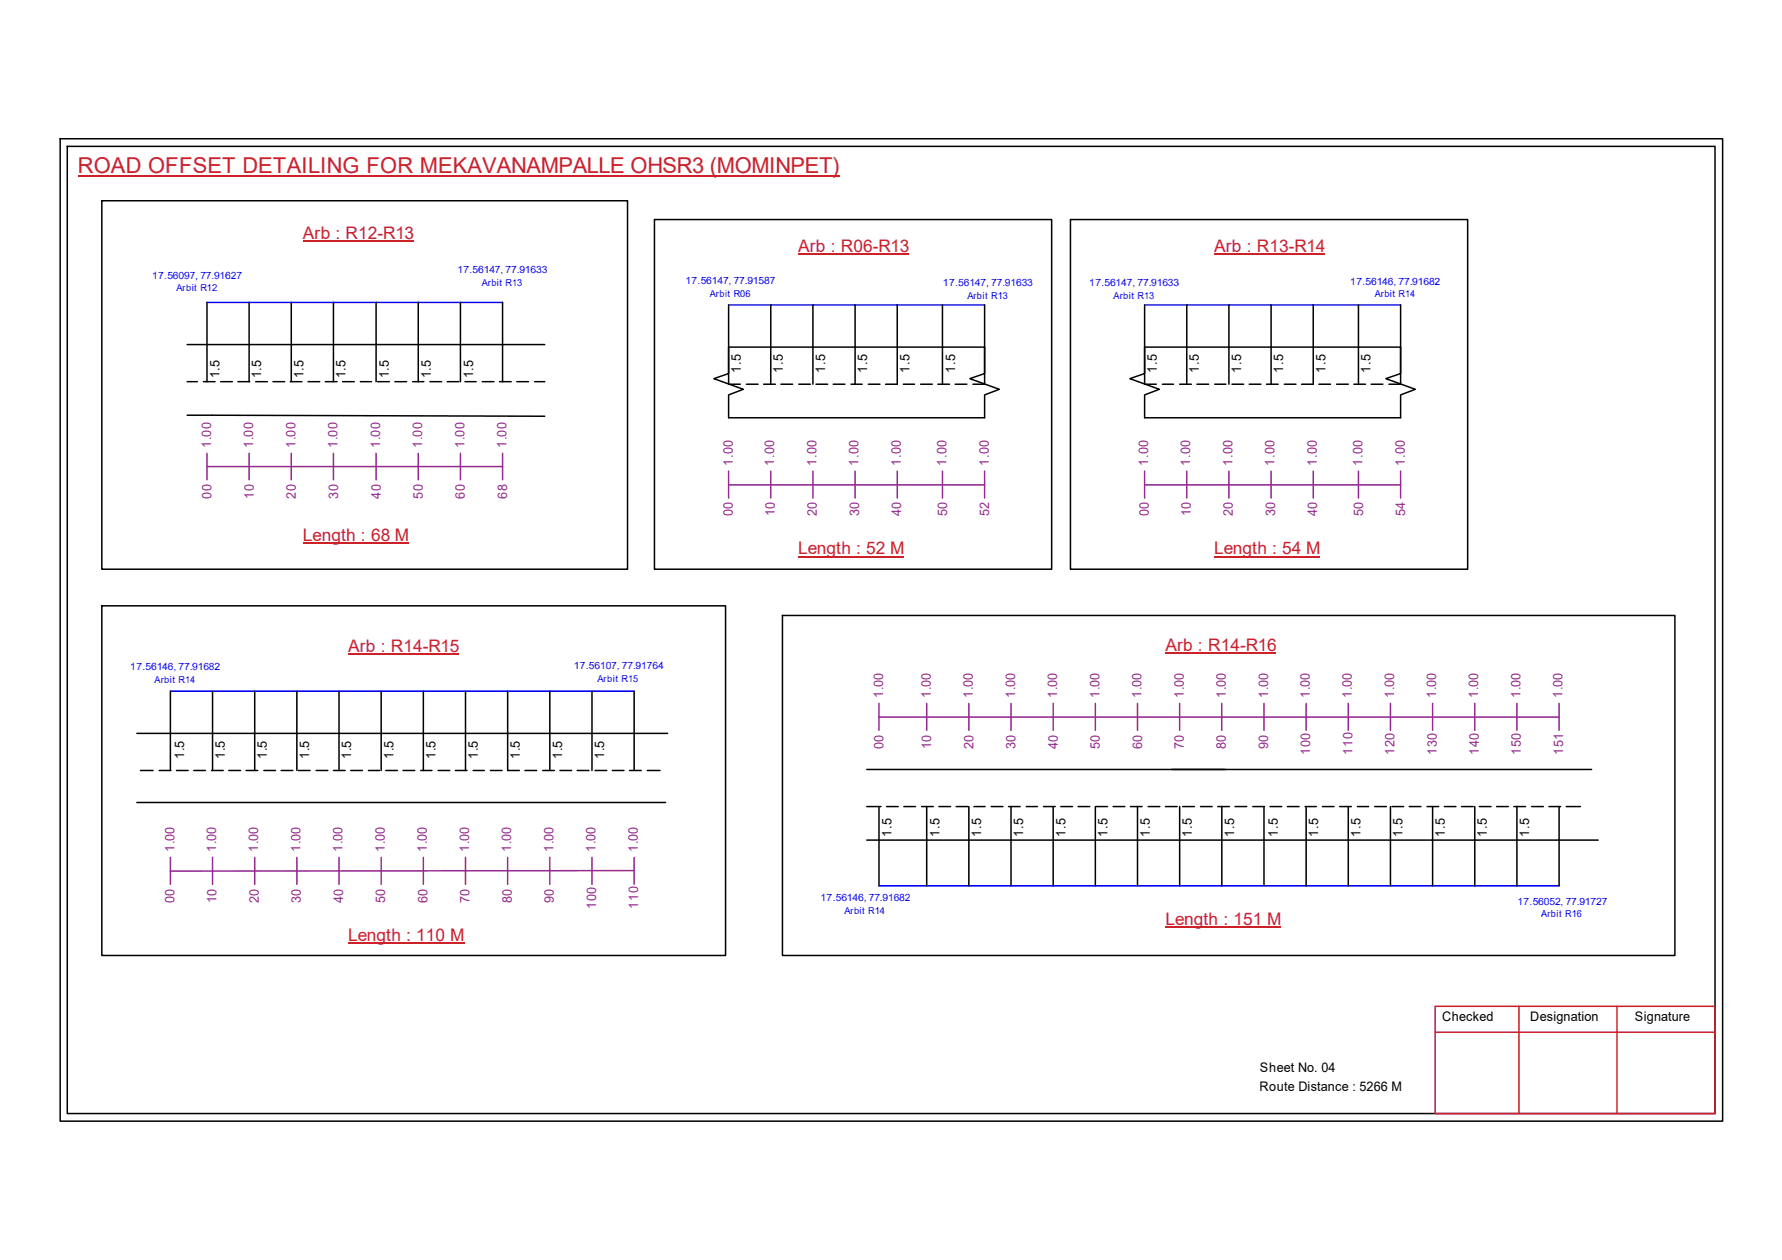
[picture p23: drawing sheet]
<svg xmlns="http://www.w3.org/2000/svg" width="297mm" height="210mm" viewBox="0 0 297 210" stroke-linecap="round" stroke-linejoin="round" font-family="sans-serif">
<defs><g id="words">
<text font-size="3.6" fill="#cd2027" x="13" y="28.9">ROAD OFFSET DETAILING FOR MEKAVANAMPALLE OHSR3 (MOMINPET)</text>
<g font-size="2.9" fill="#cd2027">
<text x="50.5" y="39.8">Arb : R12-R13</text>
<text x="133" y="42">Arb : R06-R13</text>
<text x="202.4" y="42">Arb : R13-R14</text>
<text x="50.5" y="90.2">Length : 68 M</text>
<text x="133.1" y="92.4">Length : 52 M</text>
<text x="202.4" y="92.4">Length : 54 M</text>
<text x="58" y="108.6">Arb : R14-R15</text>
<text x="194.3" y="108.4">Arb : R14-R16</text>
<text x="194.3" y="154.1">Length : 151 M</text>
<text x="58" y="156.7">Length : 110 M</text>
</g>
<g font-size="2.2">
<text x="36.6" y="63" transform="rotate(-90 36.6 63)">1.5</text>
<text x="43.6" y="63" transform="rotate(-90 43.6 63)">1.5</text>
<text x="50.6" y="63" transform="rotate(-90 50.6 63)">1.5</text>
<text x="57.6" y="63" transform="rotate(-90 57.6 63)">1.5</text>
<text x="64.8" y="63" transform="rotate(-90 64.8 63)">1.5</text>
<text x="71.8" y="63" transform="rotate(-90 71.8 63)">1.5</text>
<text x="78.9" y="63" transform="rotate(-90 78.9 63)">1.5</text>
<text x="123.5" y="62.1" transform="rotate(-90 123.5 62.1)">1.5</text>
<text x="130.5" y="62.1" transform="rotate(-90 130.5 62.1)">1.5</text>
<text x="137.5" y="62.1" transform="rotate(-90 137.5 62.1)">1.5</text>
<text x="144.6" y="62.1" transform="rotate(-90 144.6 62.1)">1.5</text>
<text x="151.6" y="62.1" transform="rotate(-90 151.6 62.1)">1.5</text>
<text x="159.2" y="62.1" transform="rotate(-90 159.2 62.1)">1.5</text>
<text x="192.8" y="62.1" transform="rotate(-90 192.8 62.1)">1.5</text>
<text x="199.9" y="62.1" transform="rotate(-90 199.9 62.1)">1.5</text>
<text x="206.9" y="62.1" transform="rotate(-90 206.9 62.1)">1.5</text>
<text x="213.9" y="62.1" transform="rotate(-90 213.9 62.1)">1.5</text>
<text x="220.9" y="62.1" transform="rotate(-90 220.9 62.1)">1.5</text>
<text x="228.5" y="62.1" transform="rotate(-90 228.5 62.1)">1.5</text>
<text x="30.7" y="126.4" transform="rotate(-90 30.7 126.4)">1.5</text>
<text x="37.5" y="126.4" transform="rotate(-90 37.5 126.4)">1.5</text>
<text x="44.5" y="126.4" transform="rotate(-90 44.5 126.4)">1.5</text>
<text x="51.5" y="126.4" transform="rotate(-90 51.5 126.4)">1.5</text>
<text x="58.5" y="126.4" transform="rotate(-90 58.5 126.4)">1.5</text>
<text x="65.6" y="126.4" transform="rotate(-90 65.6 126.4)">1.5</text>
<text x="72.6" y="126.4" transform="rotate(-90 72.6 126.4)">1.5</text>
<text x="79.6" y="126.4" transform="rotate(-90 79.6 126.4)">1.5</text>
<text x="86.7" y="126.4" transform="rotate(-90 86.7 126.4)">1.5</text>
<text x="93.7" y="126.4" transform="rotate(-90 93.7 126.4)">1.5</text>
<text x="100.7" y="126.4" transform="rotate(-90 100.7 126.4)">1.5</text>
<text x="148.6" y="139.4" transform="rotate(-90 148.6 139.4)">1.5</text>
<text x="156.6" y="139.4" transform="rotate(-90 156.6 139.4)">1.5</text>
<text x="163.5" y="139.4" transform="rotate(-90 163.5 139.4)">1.5</text>
<text x="170.6" y="139.4" transform="rotate(-90 170.6 139.4)">1.5</text>
<text x="177.6" y="139.4" transform="rotate(-90 177.6 139.4)">1.5</text>
<text x="184.6" y="139.4" transform="rotate(-90 184.6 139.4)">1.5</text>
<text x="191.6" y="139.4" transform="rotate(-90 191.6 139.4)">1.5</text>
<text x="198.7" y="139.4" transform="rotate(-90 198.7 139.4)">1.5</text>
<text x="205.7" y="139.4" transform="rotate(-90 205.7 139.4)">1.5</text>
<text x="213" y="139.4" transform="rotate(-90 213 139.4)">1.5</text>
<text x="219.7" y="139.4" transform="rotate(-90 219.7 139.4)">1.5</text>
<text x="226.8" y="139.4" transform="rotate(-90 226.8 139.4)">1.5</text>
<text x="233.8" y="139.4" transform="rotate(-90 233.8 139.4)">1.5</text>
<text x="240.8" y="139.4" transform="rotate(-90 240.8 139.4)">1.5</text>
<text x="247.9" y="139.4" transform="rotate(-90 247.9 139.4)">1.5</text>
<text x="254.9" y="139.4" transform="rotate(-90 254.9 139.4)">1.5</text>
<text x="240.4" y="170.1">Checked</text>
<text x="255.1" y="170.1">Designation</text>
<text x="272.5" y="170.1">Signature</text>
<text x="210" y="178.6">Sheet No. 04</text>
<text x="209.9" y="181.7">Route Distance : 5266 M</text>
</g>
<g font-size="2.2" fill="#93278f">
<text x="35.2" y="74.6" transform="rotate(-90 35.2 74.6)">1.00</text>
<text x="42.2" y="74.6" transform="rotate(-90 42.2 74.6)">1.00</text>
<text x="49.2" y="74.6" transform="rotate(-90 49.2 74.6)">1.00</text>
<text x="56.3" y="74.6" transform="rotate(-90 56.3 74.6)">1.00</text>
<text x="63.4" y="74.6" transform="rotate(-90 63.4 74.6)">1.00</text>
<text x="70.4" y="74.6" transform="rotate(-90 70.4 74.6)">1.00</text>
<text x="77.4" y="74.6" transform="rotate(-90 77.4 74.6)">1.00</text>
<text x="84.5" y="74.6" transform="rotate(-90 84.5 74.6)">1.00</text>
<text x="122.1" y="77.6" transform="rotate(-90 122.1 77.6)">1.00</text>
<text x="129.1" y="77.6" transform="rotate(-90 129.1 77.6)">1.00</text>
<text x="136.1" y="77.6" transform="rotate(-90 136.1 77.6)">1.00</text>
<text x="143.1" y="77.6" transform="rotate(-90 143.1 77.6)">1.00</text>
<text x="150.2" y="77.6" transform="rotate(-90 150.2 77.6)">1.00</text>
<text x="157.8" y="77.6" transform="rotate(-90 157.8 77.6)">1.00</text>
<text x="164.8" y="77.6" transform="rotate(-90 164.8 77.6)">1.00</text>
<text x="191.4" y="77.6" transform="rotate(-90 191.4 77.6)">1.00</text>
<text x="198.4" y="77.6" transform="rotate(-90 198.4 77.6)">1.00</text>
<text x="205.4" y="77.6" transform="rotate(-90 205.4 77.6)">1.00</text>
<text x="212.5" y="77.6" transform="rotate(-90 212.5 77.6)">1.00</text>
<text x="219.5" y="77.6" transform="rotate(-90 219.5 77.6)">1.00</text>
<text x="227.1" y="77.6" transform="rotate(-90 227.1 77.6)">1.00</text>
<text x="234.1" y="77.6" transform="rotate(-90 234.1 77.6)">1.00</text>
<text x="35.3" y="83.1" transform="rotate(-90 35.3 83.1)">00</text>
<text x="42.3" y="83.1" transform="rotate(-90 42.3 83.1)">10</text>
<text x="49.3" y="83.1" transform="rotate(-90 49.3 83.1)">20</text>
<text x="56.3" y="83.1" transform="rotate(-90 56.3 83.1)">30</text>
<text x="63.5" y="83.1" transform="rotate(-90 63.5 83.1)">40</text>
<text x="70.5" y="83.1" transform="rotate(-90 70.5 83.1)">50</text>
<text x="77.5" y="83.1" transform="rotate(-90 77.5 83.1)">60</text>
<text x="84.5" y="83.1" transform="rotate(-90 84.5 83.1)">68</text>
<text x="122.1" y="86" transform="rotate(-90 122.1 86)">00</text>
<text x="129.2" y="86" transform="rotate(-90 129.2 86)">10</text>
<text x="136.2" y="86" transform="rotate(-90 136.2 86)">20</text>
<text x="143.2" y="86" transform="rotate(-90 143.2 86)">30</text>
<text x="150.2" y="86" transform="rotate(-90 150.2 86)">40</text>
<text x="157.9" y="86" transform="rotate(-90 157.9 86)">50</text>
<text x="164.9" y="86" transform="rotate(-90 164.9 86)">52</text>
<text x="191.5" y="86" transform="rotate(-90 191.5 86)">00</text>
<text x="198.5" y="86" transform="rotate(-90 198.5 86)">10</text>
<text x="205.5" y="86" transform="rotate(-90 205.5 86)">20</text>
<text x="212.6" y="86" transform="rotate(-90 212.6 86)">30</text>
<text x="219.6" y="86" transform="rotate(-90 219.6 86)">40</text>
<text x="227.2" y="86" transform="rotate(-90 227.2 86)">50</text>
<text x="234.2" y="86" transform="rotate(-90 234.2 86)">54</text>
<text x="147.2" y="116.2" transform="rotate(-90 147.2 116.2)">1.00</text>
<text x="155.1" y="116.2" transform="rotate(-90 155.1 116.2)">1.00</text>
<text x="162.2" y="116.2" transform="rotate(-90 162.2 116.2)">1.00</text>
<text x="169.2" y="116.2" transform="rotate(-90 169.2 116.2)">1.00</text>
<text x="176.2" y="116.2" transform="rotate(-90 176.2 116.2)">1.00</text>
<text x="183.3" y="116.2" transform="rotate(-90 183.3 116.2)">1.00</text>
<text x="190.3" y="116.2" transform="rotate(-90 190.3 116.2)">1.00</text>
<text x="197.3" y="116.2" transform="rotate(-90 197.3 116.2)">1.00</text>
<text x="204.3" y="116.2" transform="rotate(-90 204.3 116.2)">1.00</text>
<text x="211.4" y="116.2" transform="rotate(-90 211.4 116.2)">1.00</text>
<text x="218.3" y="116.2" transform="rotate(-90 218.3 116.2)">1.00</text>
<text x="225.3" y="116.2" transform="rotate(-90 225.3 116.2)">1.00</text>
<text x="232.4" y="116.2" transform="rotate(-90 232.4 116.2)">1.00</text>
<text x="239.4" y="116.2" transform="rotate(-90 239.4 116.2)">1.00</text>
<text x="246.4" y="116.2" transform="rotate(-90 246.4 116.2)">1.00</text>
<text x="253.4" y="116.2" transform="rotate(-90 253.4 116.2)">1.00</text>
<text x="260.5" y="116.2" transform="rotate(-90 260.5 116.2)">1.00</text>
<text x="147.3" y="124.7" transform="rotate(-90 147.3 124.7)">00</text>
<text x="155.2" y="124.7" transform="rotate(-90 155.2 124.7)">10</text>
<text x="162.3" y="124.7" transform="rotate(-90 162.3 124.7)">20</text>
<text x="169.3" y="124.7" transform="rotate(-90 169.3 124.7)">30</text>
<text x="176.3" y="124.7" transform="rotate(-90 176.3 124.7)">40</text>
<text x="183.3" y="124.7" transform="rotate(-90 183.3 124.7)">50</text>
<text x="190.4" y="124.7" transform="rotate(-90 190.4 124.7)">60</text>
<text x="197.3" y="124.7" transform="rotate(-90 197.3 124.7)">70</text>
<text x="204.3" y="124.7" transform="rotate(-90 204.3 124.7)">80</text>
<text x="211.4" y="124.7" transform="rotate(-90 211.4 124.7)">90</text>
<text x="218.4" y="125.7" transform="rotate(-90 218.4 125.7)">100</text>
<text x="225.4" y="125.7" transform="rotate(-90 225.4 125.7)">110</text>
<text x="232.4" y="125.7" transform="rotate(-90 232.4 125.7)">120</text>
<text x="239.5" y="125.7" transform="rotate(-90 239.5 125.7)">130</text>
<text x="246.5" y="125.7" transform="rotate(-90 246.5 125.7)">140</text>
<text x="253.5" y="125.7" transform="rotate(-90 253.5 125.7)">150</text>
<text x="260.6" y="125.7" transform="rotate(-90 260.6 125.7)">151</text>
<text x="29.1" y="141.9" transform="rotate(-90 29.1 141.9)">1.00</text>
<text x="36" y="141.9" transform="rotate(-90 36 141.9)">1.00</text>
<text x="43" y="141.9" transform="rotate(-90 43 141.9)">1.00</text>
<text x="50.1" y="141.9" transform="rotate(-90 50.1 141.9)">1.00</text>
<text x="57.1" y="141.9" transform="rotate(-90 57.1 141.9)">1.00</text>
<text x="64.1" y="141.9" transform="rotate(-90 64.1 141.9)">1.00</text>
<text x="71.2" y="141.9" transform="rotate(-90 71.2 141.9)">1.00</text>
<text x="78.2" y="141.9" transform="rotate(-90 78.2 141.9)">1.00</text>
<text x="85.2" y="141.9" transform="rotate(-90 85.2 141.9)">1.00</text>
<text x="92.2" y="141.9" transform="rotate(-90 92.2 141.9)">1.00</text>
<text x="99.3" y="141.9" transform="rotate(-90 99.3 141.9)">1.00</text>
<text x="106.3" y="141.9" transform="rotate(-90 106.3 141.9)">1.00</text>
<text x="29.1" y="150.4" transform="rotate(-90 29.1 150.4)">00</text>
<text x="36.1" y="150.4" transform="rotate(-90 36.1 150.4)">10</text>
<text x="43.1" y="150.4" transform="rotate(-90 43.1 150.4)">20</text>
<text x="50.2" y="150.4" transform="rotate(-90 50.2 150.4)">30</text>
<text x="57.2" y="150.4" transform="rotate(-90 57.2 150.4)">40</text>
<text x="64.2" y="150.4" transform="rotate(-90 64.2 150.4)">50</text>
<text x="71.2" y="150.4" transform="rotate(-90 71.2 150.4)">60</text>
<text x="78.3" y="150.4" transform="rotate(-90 78.3 150.4)">70</text>
<text x="85.3" y="150.4" transform="rotate(-90 85.3 150.4)">80</text>
<text x="92.3" y="150.4" transform="rotate(-90 92.3 150.4)">90</text>
<text x="99.4" y="151.4" transform="rotate(-90 99.4 151.4)">100</text>
<text x="106.4" y="151.4" transform="rotate(-90 106.4 151.4)">110</text>
</g>
<g font-size="1.7" fill="#00f">
<text x="25.4" y="46.4">17.56097, 77.91627</text>
<text x="76.2" y="45.5">17.56147, 77.91633</text>
<text x="114.3" y="47.2">17.56147, 77.91587</text>
<text x="157.2" y="47.7">17.56147, 77.91633</text>
<text x="181.6" y="47.6">17.56147, 77.91633</text>
<text x="225.1" y="47.4">17.56146, 77.91682</text>
<text x="21.7" y="111.6">17.56146, 77.91682</text>
<text x="95.6" y="111.5">17.56107, 77.91764</text>
<text x="136.8" y="150.1">17.56146, 77.91682</text>
<text x="252.9" y="150.7">17.56052, 77.91727</text>
</g>
<g font-size="1.6" fill="#00f">
<text x="80.3" y="47.6">Arbit R13</text>
<text x="29.4" y="48.5">Arbit R12</text>
<text x="118.3" y="49.4">Arbit R06</text>
<text x="161.2" y="49.8">Arbit R13</text>
<text x="185.6" y="49.8">Arbit R13</text>
<text x="229.1" y="49.5">Arbit R14</text>
<text x="25.8" y="113.7">Arbit R14</text>
<text x="99.6" y="113.6">Arbit R15</text>
<text x="140.8" y="152.2">Arbit R14</text>
<text x="256.9" y="152.8">Arbit R16</text>
</g>
</g></defs>
<g fill="none" stroke="#000" stroke-width=".25">
<path d="M10 23.1h277.1v163.7h-277.1zM11.2 24.4h274.7v161.1h-274.7zM17 33.4h87.6v61.4h-87.6zM109.1 36.6h66.2v58.2h-66.2zM178.4 36.6h66.2v58.2h-66.2zM31.2 57.4h59.6M34.5 50.4v13.2M41.5 50.4v13.2M48.6 50.4v13.2M55.6 50.4v13.2M62.7 50.4v13.2M69.7 50.4v13.2"/>
<path d="M76.7 50.4v13.2M83.8 50.4v13.2M121.5 57.8h42.6v4.4l-2.4 .9 4.9 1.8-2.5 .9v3.8h-42.6v-3.8l2.4-.9-4.9-1.8 2.5-.9zM121.5 50.8v13.2h1.9M128.5 50.8v13.2M135.5 50.8v13.2M142.5 50.8v13.2M149.6 50.8v13.2h-2M157.1 50.8v13.2M164.1 50.8v13.2h-1.9M190.8 57.8h42.7v4.4l-2.5 .9 4.9 1.8-2.4 .9v3.8h-42.7v-3.8l2.4-.9-4.9-1.8 2.5-.9zM190.8 50.8v13.2h1.9"/>
<path d="M197.8 50.8v13.2M204.8 50.8v13.2M211.9 50.8v13.2M218.9 50.8v13.2h-1.9M226.4 50.8v13.2M233.5 50.8v13.2h-2M31.2 69.2l59.6 .1M31.2 63.6h1.7M33.9 63.6h2M36.8 63.6h1.9M39.7 63.6h1.9M42.6 63.6h2"/>
<path d="M45.5 63.6h2M48.4 63.6h1.9M51.3 63.6h2M54.2 63.6h2M57.1 63.6h2M60.1 63.6h1.8M62.9 63.6h2M65.8 63.6h2M68.8 63.6h1.9M71.7 63.6h1.9M74.5 63.6h2M77.5 63.6h1.9"/>
<path d="M80.4 63.6h1.9M83.3 63.6h1.9M86.1 63.6h2M89.1 63.6h1.7M124.4 64h2M127.3 64h1.9M130.2 64h1.9M133.1 64h2M136 64h2M138.9 64h1.9M141.9 64h1.8M144.7 64h2"/>
<path d="M150.6 64h1.8M153.5 64h1.9M156.3 64h2M159.2 64h2M193.8 64h1.8M196.6 64h2M199.5 64h2M202.5 64h1.8M205.4 64h1.9M208.2 64h2M211.1 64h2M214.1 64h1.9"/>
<path d="M219.8 64h2M222.8 64h1.9M225.7 64h1.9M228.6 64h1.9M17 100.9h103.9v58.3h-103.9zM28.4 115.1v13.3M35.4 115.1v13.3M42.5 115.1v13.3M49.5 115.1v13.3M56.5 115.1v13.3M63.5 115.1v13.3M70.6 115.1v13.3"/>
<path d="M77.6 115.1v13.3M84.6 115.1v13.3h2M91.6 115.1v13.3M98.7 115.1v13.3M105.7 115.1v13.3M130.4 102.5h148.8v56.7h-148.8zM22.8 122.2h88.5M22.8 133.7h88.2M23.4 128.4h2.1M26.5 128.4h2M29.4 128.4h2M32.3 128.4h1.9"/>
<path d="M35.3 128.4h1.9M38.1 128.4h2M41 128.4h2M44 128.4h1.9M46.9 128.4h1.9M49.7 128.4h2M52.7 128.4h1.9M55.6 128.4h1.9M58.5 128.4h1.9M61.4 128.4h1.9M64.3 128.4h1.9M67.2 128.4h1.9"/>
<path d="M70.1 128.4h1.9M73 128.4h2M75.9 128.4h1.9M78.9 128.4h1.8M81.7 128.4h2M87.5 128.4h1.9M90.5 128.4h1.9M93.3 128.4h2M96.2 128.4h2M99.2 128.4h1.9M102.1 128.4h1.9M104.9 128.4h2"/>
<path d="M107.9 128.4h2.1M144.5 128.2h120.8M144.5 140h121.9M144.5 134.4h2.4M146.5 134.4v13.2M147.8 134.4h1.9M150.7 134.4h1.9M153.6 134.4h2M154.5 134.4v13.2M156.5 134.4h2M159.4 134.4h1.9M161.5 134.4v13.2"/>
<path d="M162.3 134.4h1.9M165.2 134.4h2M168.1 134.4h1.9M168.5 134.4v13.2M171.1 134.4h1.8M173.9 134.4h2M175.6 134.4v13.2M176.8 134.4h2M179.7 134.4h1.9M182.6 134.4v13.2M182.7 134.4h1.9M185.5 134.4h2"/>
<path d="M188.4 134.4h2M189.6 134.4v13.2M191.4 134.4h1.9M194.3 134.4h1.9M196.6 134.4v13.2M197.1 134.4h2M200.1 134.4h2M203 134.4h1.9M203.7 134.4v13.2M205.9 134.4h1.9M208.8 134.4h2M210.7 134.4v13.2"/>
<path d="M211.7 134.4h2M214.6 134.4h1.9M217.5 134.4h1.9M217.7 134.4v13.2M220.4 134.4h2M223.3 134.4h2M224.7 134.4v13.2M226.3 134.4h1.8M229.1 134.4h2M231.8 134.4v13.2M232 134.4h2M234.9 134.4h2"/>
<path d="M237.9 134.4h1.9M238.8 134.4v13.2M240.7 134.4h2M243.6 134.4h2M245.8 134.4v13.2M246.6 134.4h1.9M249.5 134.4h1.9M252.3 134.4h2M252.9 134.4v13.2M255.3 134.4h2M258.2 134.4h1.9M259.9 134.4v13.2"/>
<path d="M261.1 134.4h2.3"/>
</g>
<path d="M239.2 167.6h46.7v17.9h-46.7zM239.2 172h46.7M253.2 167.6v17.9M269.5 167.6v17.9" fill="none" stroke="#cc1f26" stroke-width=".25"/>
<path d="M13 29.3h126.9" fill="none" stroke="#cd2027" stroke-width=".25"/>
<path d="M34.5 50.4h49.3M121.5 50.8h42.6M190.8 50.8h42.7M28.4 115.1h77.3M146.5 147.6h113.4" fill="none" stroke="#00f" stroke-width=".25"/>
<g fill="none" stroke="#93278f" stroke-width=".25">
<path d="M34.5 77.7h49.3M34.5 75.5v4.4M41.5 75.5v4.4M48.6 75.5v4.4M55.6 75.5v4.4M62.7 75.5v4.4M69.7 75.5v4.4M76.7 75.5v4.4M83.8 75.5v4.4M121.5 78.5v4.5M128.5 78.5v4.5M135.5 78.5v4.5"/>
<path d="M142.5 78.5v4.5M149.6 78.5v4.5M157.1 78.5v4.5M164.1 78.5v4.5M190.8 78.5v4.5M197.8 78.5v4.5M204.8 78.5v4.5M211.9 78.5v4.5M218.9 78.5v4.5M226.4 78.5v4.5M233.5 78.5v4.5M121.5 80.8h42.6"/>
<path d="M190.8 80.8h42.7M146.5 119.5h113.4M146.5 117.2v4.5M154.5 117.2v4.5M161.5 117.2v4.5M168.5 117.2v4.5M175.6 117.2v4.5M182.6 117.2v4.5M189.6 117.2v4.5M196.6 117.2v4.5M203.7 117.2v4.5M210.7 117.2v4.5"/>
<path d="M217.7 117.2v4.5M224.7 117.2v4.5M231.8 117.2v4.5M238.8 117.2v4.5M245.8 117.2v4.5M252.9 117.2v4.5M259.9 117.2v4.5M28.4 142.8v4.5M35.4 142.8v4.5M42.5 142.8v4.5M49.5 142.8v4.5M56.5 142.8v4.5"/>
<path d="M63.5 142.8v4.5M70.6 142.8v4.5M77.6 142.8v4.5M84.6 142.8v4.5M91.6 142.8v4.5M98.7 142.8v4.5M105.7 145l-77.3 .1M105.7 142.8v4.5"/>
</g>
<path d="M50.5 40.1h18.5M133.1 42.3h18.4M202.4 42.3h18.4M50.5 90.5h17.6M133.1 92.7h17.6M202.4 92.7h17.6M58 109h18.5M194.3 108.7h18.4M58 157.1h19.4M194.3 154.4h19.2" fill="none" stroke="#cd2027" stroke-width=".17"/>
<use href="#words"/>
</svg>
